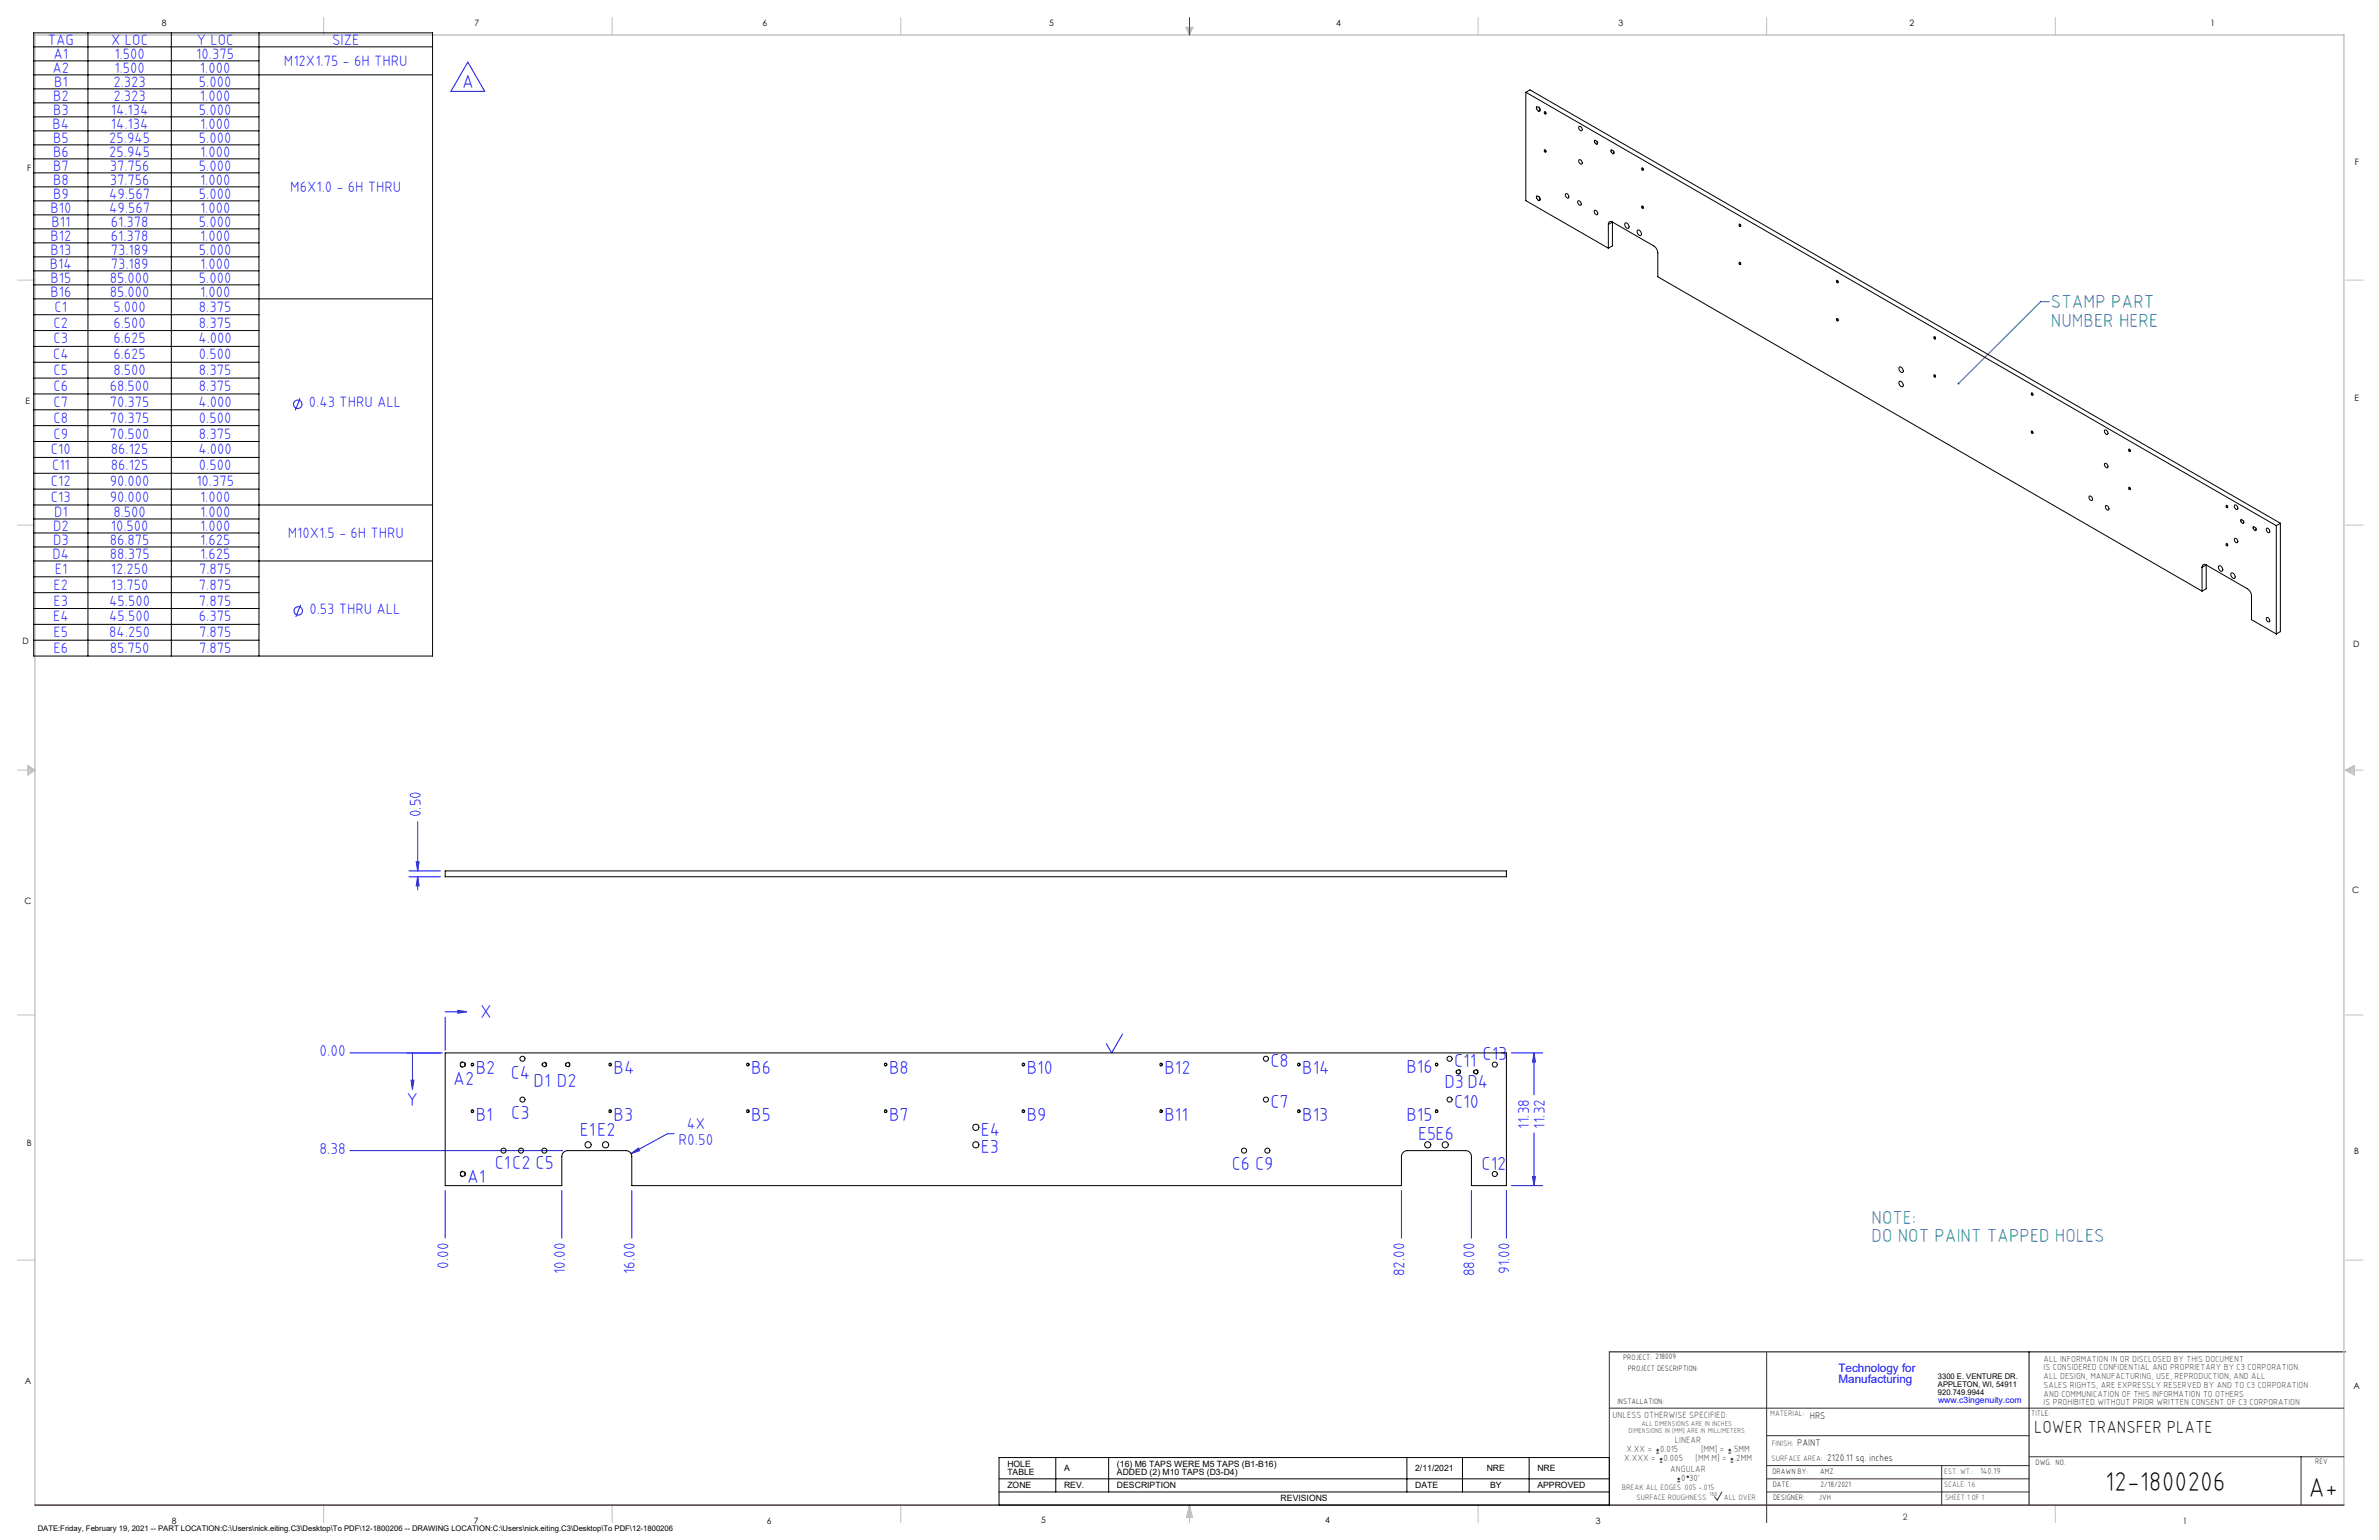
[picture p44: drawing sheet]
<svg xmlns="http://www.w3.org/2000/svg" width="864mm" height="559mm" viewBox="0 0 864 559" stroke-linecap="round" stroke-linejoin="round" font-family="sans-serif">
<defs><g id="words">
<g font-size="9.9">
<text x="764.2" y="541.1">12-1800206</text>
<text x="838" y="543.2">A+</text>
</g>
<g font-size="6.8" fill="#00f">
<text x="167.8" y="31.9">A</text>
<text x="174.3" y="369.5">X</text>
<text x="172.7" y="389.8">B2</text>
<text x="222.7" y="389.8">B4</text>
<text x="272.7" y="389.8">B6</text>
<text x="322.7" y="389.8">B8</text>
<text x="372.7" y="389.8">B10</text>
<text x="422.7" y="389.8">B12</text>
<text x="461.2" y="387.3">C8</text>
<text x="472.7" y="389.8">B14</text>
<text x="510.5" y="389.5">B16</text>
<text x="527.8" y="387.3">C11</text>
<text x="538.2" y="384.8">C13</text>
<text x="164.6" y="393.8">A2</text>
<text x="185.4" y="391.5">C4</text>
<text x="193.7" y="394.5">D1 D2</text>
<text x="524.3" y="394.8">D3 D4</text>
<text x="147.6" y="401.4">Y</text>
<text x="172.7" y="406.7">B1</text>
<text x="185.6" y="406.1">C3</text>
<text x="222.7" y="406.7">B3</text>
<text x="272.7" y="406.7">B5</text>
<text x="322.7" y="406.7">B7</text>
<text x="372.7" y="406.7">B9</text>
<text x="422.7" y="406.7">B11</text>
<text x="461.2" y="402.1">C7</text>
<text x="472.7" y="406.7">B13</text>
<text x="510.5" y="406.8">B15</text>
<text x="527.8" y="402.2">C10</text>
<text x="210.5" y="412.3">E1E2</text>
<text x="356" y="412.1">E4</text>
<text x="514.8" y="413.6">E5E6</text>
<text x="356" y="418.4">E3</text>
<text x="179.6" y="424.3">C1C2 C5</text>
<text x="447.1" y="424.5">C6 C9</text>
<text x="537.8" y="424.5">C12</text>
<text x="169.5" y="429.2">A1</text>
</g>
<g font-size="6.8" fill="#008080">
<text x="744.5" y="111.8">STAMP PART</text>
<text x="744.5" y="118.6">NUMBER HERE</text>
<text x="679.4" y="444">NOTE:</text>
<text x="679.4" y="450.8">DO NOT PAINT TAPPED HOLES</text>
</g>
<text font-size="6.3" x="738.4" y="519.9">LOWER TRANSFER PLATE</text>
<g font-size="5.7" fill="#00f">
<text x="152.8" y="296.6" transform="rotate(-90 152.8 296.6)">0.50</text>
<text x="116" y="383.2">0.00</text>
<text x="249.3" y="409.7">4X</text>
<text x="555.2" y="409.5" transform="rotate(-90 555.2 409.5)">11.38</text>
<text x="560.8" y="409.5" transform="rotate(-90 560.8 409.5)">11.32</text>
<text x="116" y="418.6">8.38</text>
<text x="246.3" y="415.3">R0.50</text>
<text x="162.8" y="460.4" transform="rotate(-90 162.8 460.4)">0.00</text>
<text x="205.1" y="462.3" transform="rotate(-90 205.1 462.3)">10.00</text>
<text x="230.5" y="462.3" transform="rotate(-90 230.5 462.3)">16.00</text>
<text x="509.9" y="463.1" transform="rotate(-90 509.9 463.1)">82.00</text>
<text x="535.3" y="463.1" transform="rotate(-90 535.3 463.1)">88.00</text>
<text x="548" y="462.3" transform="rotate(-90 548 462.3)">91.00</text>
</g>
<g font-size="5.4" fill="#00f">
<text x="17.3" y="16.3">TAG</text>
<text x="40.4" y="16.3">X LOC</text>
<text x="71.5" y="16.3">Y LOC</text>
<text x="120.6" y="16.3">SIZE</text>
<text x="19.4" y="21.3">A1</text>
<text x="41.6" y="21.3">1.500</text>
<text x="71.3" y="21.3">10.375</text>
<text x="103.1" y="23.9">M12X1.75 - 6H THRU</text>
<text x="19.1" y="26.4">A2</text>
<text x="41.6" y="26.4">1.500</text>
<text x="72.6" y="26.4">1.000</text>
<text x="19.6" y="31.5">B1</text>
<text x="41.2" y="31.5">2.323</text>
<text x="72.2" y="31.5">5.000</text>
<text x="19.2" y="36.6">B2</text>
<text x="19.2" y="41.7">B3</text>
<text x="40.2" y="41.7">14.134</text>
<text x="41.2" y="36.6">2.323</text>
<text x="72.2" y="41.7">5.000</text>
<text x="72.6" y="36.6">1.000</text>
<text x="19.1" y="46.7">B4</text>
<text x="40.2" y="46.7">14.134</text>
<text x="72.6" y="46.7">1.000</text>
<text x="19.3" y="51.8">B5</text>
<text x="39.7" y="51.8">25.945</text>
<text x="72.2" y="51.8">5.000</text>
<text x="19.3" y="56.9">B6</text>
<text x="39.7" y="56.9">25.945</text>
<text x="72.6" y="56.9">1.000</text>
<text x="19.3" y="62">B7</text>
<text x="39.9" y="62">37.756</text>
<text x="72.2" y="62">5.000</text>
<text x="19.3" y="67.1">B8</text>
<text x="39.9" y="67.1">37.756</text>
<text x="72.6" y="67.1">1.000</text>
<text x="105.4" y="69.6">M6X1.0 - 6H THRU</text>
<text x="18.3" y="77.2">B10</text>
<text x="19.3" y="72.1">B9</text>
<text x="39.7" y="72.1">49.567</text>
<text x="39.7" y="77.2">49.567</text>
<text x="72.2" y="72.1">5.000</text>
<text x="72.6" y="77.2">1.000</text>
<text x="18.7" y="82.3">B11</text>
<text x="40.2" y="82.3">61.378</text>
<text x="72.2" y="82.3">5.000</text>
<text x="18.3" y="87.4">B12</text>
<text x="40.2" y="87.4">61.378</text>
<text x="72.6" y="87.4">1.000</text>
<text x="18.3" y="92.5">B13</text>
<text x="40.2" y="92.5">73.189</text>
<text x="72.2" y="92.5">5.000</text>
<text x="18.1" y="97.6">B14</text>
<text x="40.2" y="97.6">73.189</text>
<text x="72.6" y="97.6">1.000</text>
<text x="18.3" y="102.6">B15</text>
<text x="18.3" y="107.7">B16</text>
<text x="39.9" y="102.6">85.000</text>
<text x="39.9" y="107.7">85.000</text>
<text x="72.2" y="102.6">5.000</text>
<text x="72.6" y="107.7">1.000</text>
<text x="19.8" y="113.3">C1</text>
<text x="41.2" y="113.3">5.000</text>
<text x="72.2" y="113.3">8.375</text>
<text x="19.4" y="118.9">C2</text>
<text x="41.2" y="118.9">6.500</text>
<text x="72.2" y="118.9">8.375</text>
<text x="19.4" y="124.6">C3</text>
<text x="41.2" y="124.6">6.625</text>
<text x="72" y="124.6">4.000</text>
<text x="19.3" y="130.4">C4</text>
<text x="41.2" y="130.4">6.625</text>
<text x="72.2" y="130.4">0.500</text>
<text x="19.4" y="136.1">C5</text>
<text x="41.2" y="136.1">8.500</text>
<text x="72.2" y="136.1">8.375</text>
<text x="19.4" y="141.9">C6</text>
<text x="39.8" y="141.9">68.500</text>
<text x="72.2" y="141.9">8.375</text>
<text x="19.4" y="147.6">C7</text>
<text x="39.9" y="147.6">70.375</text>
<text x="72" y="147.6">4.000</text>
<text x="112.1" y="147.8">0.43 THRU ALL</text>
<text x="19.5" y="153.4">C8</text>
<text x="39.9" y="153.4">70.375</text>
<text x="72.2" y="153.4">0.500</text>
<text x="19.4" y="159.1">C9</text>
<text x="39.9" y="159.1">70.500</text>
<text x="72.2" y="159.1">8.375</text>
<text x="18.5" y="164.9">C10</text>
<text x="40.2" y="164.9">86.125</text>
<text x="72" y="164.9">4.000</text>
<text x="18.9" y="170.6">C11</text>
<text x="40.2" y="170.6">86.125</text>
<text x="72.2" y="170.6">0.500</text>
<text x="18.5" y="176.4">C12</text>
<text x="39.9" y="176.4">90.000</text>
<text x="71.3" y="176.4">10.375</text>
<text x="18.5" y="182.1">C13</text>
<text x="39.9" y="182.1">90.000</text>
<text x="72.6" y="182.1">1.000</text>
<text x="19.7" y="187.6">D1</text>
<text x="41.2" y="187.6">8.500</text>
<text x="72.6" y="187.6">1.000</text>
<text x="19.3" y="192.6">D2</text>
<text x="19.3" y="197.7">D3</text>
<text x="39.9" y="197.7">86.875</text>
<text x="40.3" y="192.6">10.500</text>
<text x="72.6" y="192.6">1.000</text>
<text x="72.6" y="197.7">1.625</text>
<text x="104.4" y="195.2">M10X1.5 - 6H THRU</text>
<text x="19.1" y="202.8">D4</text>
<text x="39.9" y="202.8">88.375</text>
<text x="72.6" y="202.8">1.625</text>
<text x="19.9" y="208.3">E1</text>
<text x="40.3" y="208.3">12.250</text>
<text x="72.3" y="208.3">7.875</text>
<text x="19.4" y="214">E2</text>
<text x="40.2" y="214">13.750</text>
<text x="72.2" y="214">7.875</text>
<text x="19.4" y="219.7">E3</text>
<text x="39.7" y="219.7">45.500</text>
<text x="72.2" y="219.7">7.875</text>
<text x="19.3" y="225.5">E4</text>
<text x="39.7" y="225.5">45.500</text>
<text x="72.2" y="225.5">6.375</text>
<text x="112.3" y="222.7">0.53 THRU ALL</text>
<text x="19.5" y="231.2">E5</text>
<text x="39.7" y="231.2">84.250</text>
<text x="72.2" y="231.2">7.875</text>
<text x="19.5" y="237">E6</text>
<text x="39.9" y="237">85.750</text>
<text x="72.2" y="237">7.875</text>
</g>
<g font-size="4.2" fill="#00f">
<text x="667.4" y="497.7">Technology for</text>
<text x="667.4" y="502">Manufacturing</text>
</g>
<g font-size="3.5">
<text x="657" y="514.9">HRS</text>
<text x="652.4" y="524.7">PAINT</text>
<text x="663.3" y="530.1">2120.11 sq. inches</text>
</g>
<g font-size="3.3" fill="#382c30">
<text x="585.4" y="514.4">UNLESS OTHERWISE SPECIFIED:</text>
<text x="590.4" y="526.8">X.XX =</text>
<text x="602.6" y="526.8">0.015</text>
<text x="608" y="523.6">LINEAR</text>
<text x="617.5" y="526.8">[MM] =</text>
<text x="628.8" y="526.8">.5MM</text>
<text x="589.6" y="530.1">X.XXX =</text>
<text x="603.9" y="530.1">0.005</text>
<text x="606.3" y="534">ANGULAR</text>
<text x="615.5" y="530.1">[MM.M] =</text>
<text x="629.6" y="530.1">.2MM</text>
<text x="610.3" y="537.3">0</text>
<text x="613.2" y="537.3">30'</text>
</g>
<g font-size="3.2">
<text x="58.8" y="9.6">8</text>
<text x="172.3" y="9.5">7</text>
<text x="276.8" y="9.5">6</text>
<text x="380.9" y="9.6">5</text>
<text x="485" y="9.5">4</text>
<text x="587.5" y="9.5">3</text>
<text x="693.1" y="9.5">2</text>
<text x="802.4" y="9.5">1</text>
<text x="854.9" y="59.8">F</text>
<text x="9.9" y="62">F</text>
<text x="9.3" y="146.5">E</text>
<text x="854.7" y="145.5">E</text>
<text x="8.2" y="233.6">D</text>
<text x="854.3" y="234.9">D</text>
<text x="8.9" y="328.1">C</text>
<text x="853.9" y="324.1">C</text>
<text x="9.7" y="415.8">B</text>
<text x="854.6" y="418.6">B</text>
<text x="9" y="502">A</text>
<text x="854.3" y="503.9">A</text>
<text x="62.3" y="552.9">8</text>
<text x="172" y="552.9">7</text>
<text x="278.3" y="552.9">6</text>
<text x="377.9" y="552.8">5</text>
<text x="481" y="552.8">4</text>
<text x="579.3" y="552.8">3</text>
<text x="792.4" y="552.8">1</text>
</g>
<g font-size="3.2" fill="#382c30">
<text x="741.9" y="494.1">ALL INFORMATION IN OR DISCLOSED BY THIS DOCUMENT</text>
<text x="741.9" y="497.3">IS CONSIDERED CONFIDENTIAL AND PROPRIETARY BY C3 CORPORATION.</text>
<text x="741.9" y="500.4">ALL DESIGN, MANUFACTURING, USE, REPRODUCTION, AND ALL</text>
<text x="741.9" y="503.6">SALES RIGHTS, ARE EXPRESSLY RESERVED BY AND TO C3 CORPORATION</text>
<text x="741.9" y="506.8">AND COMMUNICATION OF THIS INFORMATION TO OTHERS</text>
<text x="741.9" y="510">IS PROHIBITED WITHOUT PRIOR WRITTEN CONSENT OF C3 CORPORATION</text>
<text x="718.8" y="534.7">140.19</text>
<text x="690.7" y="551.6">2</text>
</g>
<text font-size="3.1" fill="#00f" x="703.5" y="509.2">www.c3ingenuity.com</text>
<g font-size="3.1">
<text x="365.7" y="532.3">HOLE</text>
<text x="386.3" y="533.8">A</text>
<text x="405.5" y="532.3">(16) M6 TAPS WERE M5 TAPS (B1-B16)</text>
<text x="513.7" y="533.8">2/11/2021</text>
<text x="539.7" y="533.8">NRE</text>
<text x="558.1" y="533.8">NRE</text>
<text x="365.7" y="535.3">TABLE</text>
<text x="405.5" y="535.3">ADDED (2) M10 TAPS (D3-D4)</text>
<text x="365.7" y="540">ZONE</text>
<text x="386.3" y="540">REV.</text>
<text x="405.5" y="540">DESCRIPTION</text>
<text x="464.9" y="544.8">REVISIONS</text>
<text x="513.7" y="540">DATE</text>
<text x="540.9" y="540">BY</text>
<text x="558.1" y="540">APPROVED</text>
</g>
<g font-size="2.8">
<text x="589.2" y="493.3">PROJECT: 218009</text>
<text x="590.9" y="497.3">PROJECT DESCRIPTION:</text>
<text x="703.5" y="500.5">3300 E. VENTURE DR.</text>
<text x="703.5" y="503.3">APPLETON, WI, 54911</text>
<text x="587.1" y="509.6">INSTALLATION:</text>
<text x="703.5" y="506.2">920.749.9944</text>
<text x="737.3" y="513.8">TITLE:</text>
<text x="738.9" y="531.5">DWG. NO.</text>
<text x="840.5" y="531.3">REV</text>
<text x="643.4" y="534.9">DRAWN BY:</text>
<text x="643.5" y="539.7">DATE:</text>
<text x="660.7" y="534.7">AMZ</text>
<text x="660.9" y="539.6">2/18/2021</text>
<text x="643.6" y="544.4">DESIGNER:</text>
<text x="660.3" y="544.3">JVH</text>
<text x="13.7" y="555.5">DATE:Friday, February 19, 2021 -- PART LOCATION:C:\Users\nick.eiting.C3\Desktop\To PDF\12-1800206 -- DRAWING LOCATION:C:\Users\nick.eiting.C3\Desktop\To PDF\12-1800206</text>
</g>
<g font-size="2.8" fill="#382c30">
<text x="642.6" y="513.8">MATERIAL:</text>
<text x="643.2" y="524.8">FINISH:</text>
<text x="643.1" y="530.1">SURFACE AREA:</text>
<text x="705.7" y="534.7">EST. WT.:</text>
<text x="705.7" y="539.7">SCALE: 1:6</text>
<text x="588.8" y="540.5">BREAK ALL EDGES .005 -.015</text>
<text x="594" y="544.2">SURFACE ROUGHNESS</text>
<text x="625.8" y="544.2">ALL OVER</text>
<text x="706.1" y="544.4">SHEET 1 OF 1</text>
</g>
<g font-size="2.5" fill="#382c30">
<text x="591.2" y="520.1">DIMENSIONS IN [MM] ARE IN MILLIMETERS</text>
<text x="595.9" y="517.3">ALL DIMENSIONS ARE IN INCHES</text>
</g>
<text font-size="2.2" fill="#382c30" x="620.6" y="542.9">160</text>
</g></defs>
<g fill="none" stroke="#000" stroke-width=".36">
<path d="M12.2 11.9h144.8v226.2h-144.8zM12.2 17h144.8M31.9 11.9v226.2M62.2 11.9v226.2M94 11.9v226.2M12.2 22.1h81.8M12.2 27.2h144.8M12.2 32.2h81.8M12.2 37.3h81.8M12.2 42.4h81.8M12.2 47.5h81.8M12.2 52.6h81.8"/>
<path d="M12.2 57.6h81.8M12.2 62.7h81.8M12.2 67.8h81.8M12.2 72.9h81.8M12.2 78h81.8M12.2 83h81.8M12.2 88.1h81.8M12.2 93.2h81.8M12.2 98.3h81.8M12.2 103.4h81.8M12.2 108.4h144.8M12.2 114.2h81.8"/>
<path d="M12.2 119.9h81.8M12.2 125.7h81.8M12.2 131.4h81.8M12.2 137.2h81.8M12.2 142.9h81.8M12.2 148.7h81.8M12.2 154.4h81.8M12.2 160.2h81.8M12.2 166h81.8M12.2 171.7h81.8M12.2 177.5h81.8M12.2 183.2h144.8"/>
<path d="M12.2 188.3h81.8M12.2 193.4h81.8M12.2 198.5h81.8M12.2 203.6h144.8M12.2 209.3h81.8M12.2 215.1h81.8M12.2 220.8h81.8M12.2 226.6h81.8M12.2 232.3h81.8M584.2 490.5h267.3M736.6 490.5v55.6M362.7 528.9h221.5v17.2h-221.5z"/>
<path d="M362.7 536.6h221.5M383.3 528.9v12.5M402.4 528.9v12.5M510.7 528.9v12.5M530.9 528.9v12.5M555.1 528.9v12.5M362.7 541.4h221.5"/>
</g>
<g fill="none" stroke="#c0c0c0" stroke-width=".36">
<path d="M117.5 6.4v6.3M222.2 6.4v6.3M327 6.4v6.3M430.4 9.9h2.7l-1.3 2.8zM430.9 9.9l.9 2.8M431.2 9.9l.6 2.8M432.1 9.9l-.3 2.8M432.6 9.9l-.8 2.8M536.6 6.4v6.3M641.3 6.4v6.3M746.1 6.4v6.3M6.3 101.6h6.4"/>
<path d="M851.5 101.6h6.3M6.3 190.5h6.4M851.5 190.5h6.3M6.3 279.4h6.4M10.1 277.7l2.6 1.7-2.6 1.9zM10.1 278.2l2.6 1.2M10.1 278.8l2.6 .6M12.7 279.4l-2.6 1.2M12.7 279.4l-2.6 .5M851.5 279.4h6.3M851.5 279.4l3.1 .5M851.5 279.4l3.1 1.2"/>
<path d="M851.5 279.4l3.1-1.7v3.6zM854.6 278.8l-3.1 .6M854.6 278.2l-3.1 1.2M6.3 368.3h6.4M851.5 368.3h6.3M6.3 457.2h6.4M851.5 457.2h6.3M117.5 546.1v6.4M222.2 546.1v6.4M327 546.1v6.4M431.8 546.1v6.4M431.8 546.1l1.1 4.5h-2.2z"/>
<path d="M431.8 546.1l.6 4.5M431.8 546.1l-.9 4.5M431.8 546.1l-.4 4.5M431.8 546.1l.3 4.5M536.6 546.1v6.4M746.1 546.1v6.4"/>
</g>
<path d="M12.7 546.1v-533.4h838.2v533.4" fill="none" stroke="#c0c0c0" stroke-width=".5"/>
<g fill="none" stroke="#00f" stroke-width=".36">
<path d="M431.8 6.4v6.3M169.8 22.5l6.2 10.7h-12.3zM108.9 144.5l-1.7 4.4M109.1 219.5l-1.7 4.3M151.6 298.2v17.8M148.4 318.1h11.4M148.4 316h11.4M151.1 312.7h1l-.5 3.3zM151.6 318.1v4.8M151.6 318.1l.5 3.3h-1zM161.6 369.1v12M161.6 367.1h4.6"/>
<path d="M166.2 366.6l3.3 .5-3.3 .5zM407.5 375.2l-4 6.9-1.9-3.5M127 382.1h33.6M149.2 392h1l-.5 3.3zM149.7 382.1v9.9M548.6 382.1h11.4M556.9 382.1v15.1M556.9 382.1l.5 3.3h-1.1zM127 417.5h77.3M229.1 418.6l2.6-2 .5 .9zM244.7 411.4h-2.4l-13.2 7.2M556.9 411.1v19.1"/>
<path d="M161.6 432v17.3M203.9 432v17.3M229.3 432v17.3M508.7 432v17.3M534.1 432v17.3M546.8 432v17.3M548.6 430.2h11.4M556.3 426.9h1.1l-.5 3.3z"/>
<circle cx="108.1" cy="146.7" r="1.53"/>
<circle cx="108.3" cy="221.7" r="1.53"/>
</g>
<path d="M584.2 490.5v55.6M641.3 490.7v61.8M584.2 511h266.7M641.3 520.9h95.3M641.3 531.8h95.3M641.3 536.6h95.3M704.8 531.8v14.3M736.6 528.6h114.3M835.3 528.6v17.5M625.1 541.4l-1.7 2.9-1-1.2M641.3 541.4h95.3" fill="none" stroke="#382c30" stroke-width=".36"/>
<path d="M12.7 546.1h838.2" fill="none" stroke="#382c30" stroke-width=".5"/>
<path d="M580 51.9a.6 .6 0 0 1-.8 .4 .6 .6 0 0 1-.4-.7 .51 .51 0 0 1 .3-.8 .51 .51 0 0 1 .7 .5l.2 .6M585.9 55.4a.6 .6 0 0 1-.7 .4 .6 .6 0 0 1-.4-.8 .51 .51 0 0 1 .3-.7 .51 .51 0 0 1 .7 .5l.1 .6M814.6 189.5a.6 .6 0 0 1-.8 .4 .6 .6 0 0 1-.4-.7 .51 .51 0 0 1 .4-.8 .51 .51 0 0 1 .6 .5l.2 .6M819.1 192.1a.6 .6 0 0 1-.8 .4 .6 .6 0 0 1-.4-.7 .51 .51 0 0 1 .3-.8 .51 .51 0 0 1 .7 .5l.2 .6M169 386.3a1 1 0 0 0-1.5-.9 1 1 0 0 0-.1 1.7 1 1 0 0 0 1.6-.7v-.1M169 426a1 1 0 0 0-1.5-.9 1 1 0 0 0-.1 1.7 1 1 0 0 0 1.6-.7v-.1" fill="none" stroke="#000" stroke-width=".36" stroke-dasharray="1.3 .6" stroke-dashoffset=".4" stroke-linecap="butt"/>
<g fill="none" stroke="#000" stroke-width=".36" stroke-dasharray="1.3 .6" stroke-linecap="butt">
<path d="M559.1 39.9a.65 .65 0 0 1-.7 .5 .65 .65 0 0 1-.6-.7 .65 .65 0 0 1 .3-1.1 .65 .65 0 0 1 .8 .7l.2 .6M559.1 72.3a.65 .65 0 0 1-.7 .5 .65 .65 0 0 1-.6-.7 .65 .65 0 0 1 .3-1.1 .65 .65 0 0 1 .8 .7l.2 .6M172 386.3a.5 .5 0 0 0-.8-.5 .5 .5 0 0 0 0 .9 .5 .5 0 0 0 .8-.3v-.1M222 386.3a.5 .5 0 0 0-.8-.5 .5 .5 0 0 0 0 .9 .5 .5 0 0 0 .8-.3v-.1M272 386.3a.5 .5 0 0 0-.8-.5 .5 .5 0 0 0 0 .9 .5 .5 0 0 0 .8-.3v-.1M322 386.3a.5 .5 0 0 0-.8-.5 .5 .5 0 0 0 0 .9 .5 .5 0 0 0 .8-.3v-.1M372 386.3a.5 .5 0 0 0-.8-.5 .5 .5 0 0 0 0 .9 .5 .5 0 0 0 .8-.3v-.1M422 386.3a.5 .5 0 0 0-.8-.5 .5 .5 0 0 0 0 .9 .5 .5 0 0 0 .8-.3v-.1M472 386.3a.5 .5 0 0 0-.8-.5 .5 .5 0 0 0 0 .9 .5 .5 0 0 0 .8-.3v-.1M522 386.3a.5 .5 0 0 0-.8-.5 .5 .5 0 0 0 0 .9 .5 .5 0 0 0 .8-.3v-.1M172 403.2a.5 .5 0 0 0-.8-.4 .5 .5 0 0 0 0 .8 .5 .5 0 0 0 .8-.3v-.1M222 403.2a.5 .5 0 0 0-.8-.4 .5 .5 0 0 0 0 .8 .5 .5 0 0 0 .8-.3v-.1"/>
<path d="M272 403.2a.5 .5 0 0 0-.8-.4 .5 .5 0 0 0 0 .8 .5 .5 0 0 0 .8-.3v-.1M322 403.2a.5 .5 0 0 0-.8-.4 .5 .5 0 0 0 0 .8 .5 .5 0 0 0 .8-.3v-.1M372 403.2a.5 .5 0 0 0-.8-.4 .5 .5 0 0 0 0 .8 .5 .5 0 0 0 .8-.3v-.1M422 403.2a.5 .5 0 0 0-.8-.4 .5 .5 0 0 0 0 .8 .5 .5 0 0 0 .8-.3v-.1M472 403.2a.5 .5 0 0 0-.8-.4 .5 .5 0 0 0 0 .8 .5 .5 0 0 0 .8-.3v-.1M522 403.2a.5 .5 0 0 0-.8-.4 .5 .5 0 0 0 0 .8 .5 .5 0 0 0 .8-.3v-.1"/>
</g>
<path d="M198.5 386.3a.83 .83 0 0 0-1.3-.8 .83 .83 0 0 0-.1 1.5 .83 .83 0 0 0 1.3-.6l.1-.1M206.9 386.3a.83 .83 0 0 0-1.2-.8 .83 .83 0 0 0-.1 1.5 .83 .83 0 0 0 1.3-.6v-.1M530.2 388.9a.83 .83 0 0 0-1.2-.7 .83 .83 0 0 0-.1 1.4 .83 .83 0 0 0 1.3-.5v-.2M536.6 388.9a.83 .83 0 0 0-1.2-.7 .83 .83 0 0 0-.1 1.4 .83 .83 0 0 0 1.3-.5v-.2" fill="none" stroke="#000" stroke-width=".36" stroke-dasharray="1.3 .6" stroke-dashoffset="-.1" stroke-linecap="butt"/>
<g fill="none" stroke="#000" stroke-width=".36" stroke-dasharray="1.3 .6" stroke-dashoffset=".3" stroke-linecap="butt">
<path d="M561.2 41.1v.2a.43 .43 0 0 1-.6-.2 .43 .43 0 0 1 .2-.6l.4 .6M561.2 55v.1a.43 .43 0 0 1-.6-.2 .43 .43 0 0 1 .2-.6l.4 .7M596.6 61.5v.2a.43 .43 0 0 1-.6-.2 .43 .43 0 0 1 .2-.6l.4 .6M596.6 75.4v.1a.43 .43 0 0 1-.6-.2 .43 .43 0 0 1 .2-.6l.4 .7M631.9 82v.1a.43 .43 0 0 1-.6-.2 .43 .43 0 0 1 .2-.6l.4 .7M631.9 95.8v.1a.43 .43 0 0 1-.6-.2 .43 .43 0 0 1 .2-.6l.4 .7M667.3 102.4v.1a.43 .43 0 0 1-.6-.2 .43 .43 0 0 1 .2-.6l.4 .7M667.3 116.2v.1a.43 .43 0 0 1-.6-.2 .43 .43 0 0 1 .2-.5l.4 .6M702.7 122.8l-.1 .1a.43 .43 0 0 1-.6-.2 .43 .43 0 0 1 .2-.6l.5 .7M702.7 136.6l-.1 .1a.43 .43 0 0 1-.6-.2 .43 .43 0 0 1 .2-.5l.5 .6M738 143.2v.1a.43 .43 0 0 1-.6-.2 .43 .43 0 0 1 .2-.6l.4 .7M738 157v.1a.43 .43 0 0 1-.6-.1 .43 .43 0 0 1 .2-.6l.4 .6"/>
<path d="M773.4 163.6l-.1 .1a.43 .43 0 0 1-.5-.2 .43 .43 0 0 1 .1-.5l.5 .6M773.4 177.4l-.1 .2a.43 .43 0 0 1-.5-.2 .43 .43 0 0 1 .1-.6l.5 .6M808.7 184v.1a.43 .43 0 0 1-.6-.1 .43 .43 0 0 1 .2-.6l.4 .6M808.7 197.8v.2a.43 .43 0 0 1-.6-.2 .43 .43 0 0 1 .2-.6l.4 .6"/>
</g>
<path d="M744 109.5h-3.2l-29.8 29.7" fill="none" stroke="#008080" stroke-width=".36"/>
<path d="M710.8 138.9a.35 .35 0 0 1 .4 .1 .35 .35 0 0 1 0 .5 .35 .35 0 0 1-.5-.1l.3-.2-.3 .2z" fill="#008080"/>
<g fill="#00f">
<path d="M229.1 418.6l2.6-2 .5 .9z"/>
<path d="M166.2 366.6l3.3 .5-3.3 .5zM149.2 392h1l-.5 3.3z"/>
<path d="M556.3 426.9h1.1l-.5 3.3zM556.9 382.1l.5 3.3h-1.1zM151.6 318.1l.5 3.3h-1zM151.1 312.7h1l-.5 3.3z"/>
</g>
<g fill="none" stroke="#000" stroke-width=".36">
<path d="M553.9 33.5v39.3l29.9 17.3M553.9 33.5l272.4 157.2M553.9 33.5l1.5-.9 272.4 157.3M557.9 38.8a.9 .9 0 0 1 .9 .5 .9 .9 0 0 1-.1 1l-.8-.6zM560.6 54.4l.6 .6a.37 .37 0 0 1-.6 0 .37 .37 0 0 1 0-.6zM560.6 40.6l.6 .5a.37 .37 0 0 1-.6 0 .37 .37 0 0 1 0-.5zM573.2 58.1a.85 .85 0 0 1 1 .4 .85 .85 0 0 1-.3 1.1 1.26 1.26 0 0 1-.7-1.5zM573.3 45.9a.89 .89 0 0 1 .9 .5 .89 .89 0 0 1-.3 1.1 1.12 1.12 0 0 1-.6-1.6zM579 51a.73 .73 0 0 1 .7 .4 .73 .73 0 0 1-.2 .9 .9 .9 0 0 1-.5-1.3zM584.9 54.6a.67 .67 0 0 1 .8 .3 .67 .67 0 0 1-.2 .8l-.5-.4zM557.9 71.2a.87 .87 0 0 1 .9 .5 .87 .87 0 0 1-.1 1h-.2a1.08 1.08 0 0 1-.6-1.5zM568.4 70.3a.97 .97 0 0 1 1 .5 .97 .97 0 0 1-.2 1.1 1.11 1.11 0 0 1-.8-1.6z"/>
<path d="M572.8 73a.93 .93 0 0 1 1 .4 .93 .93 0 0 1-.1 1.1h-.2a1.21 1.21 0 0 1-.7-1.5zM578.8 76.4a.95 .95 0 0 1 1 .5 .95 .95 0 0 1-.1 1.1 1.2 1.2 0 0 1-.9-1.6zM595.9 74.9h.4l.1 .7-.3-.2zM595.9 61.1a.35 .35 0 0 1 .5 .1 .35 .35 0 0 1-.2 .5zM583.8 81.5v8.6M585.3 80.6l15 8.6a3.2 3.2 0 0 1 1.5 2.6v8.6l197.6 114.1M585.3 80.6a.91 .91 0 0 0-1-.1 .91 .91 0 0 0-.5 1M585.3 80.6l-1.5 .9M585.3 80.6v8.6l-1.5 .9M590 80.9a1.24 1.24 0 0 1 1.2 .7 1.24 1.24 0 0 1-.2 1.3 1.31 1.31 0 0 1-1-2zM594.4 83.6a1.18 1.18 0 0 1 1.2 .5 1.18 1.18 0 0 1-.1 1.4l-.5-.2a1.44 1.44 0 0 1-.6-1.7zM631.3 95.3l.5 .2v.5l-.3-.2z"/>
<path d="M631.3 81.5h.4l.1 .6-.3-.1zM689.4 133.2a1.13 1.13 0 0 1 1.3 .6 1.13 1.13 0 0 1-.3 1.4l-.3-.2a1.51 1.51 0 0 1-.7-1.8zM689.4 138.4a1.13 1.13 0 0 1 1.3 .6 1.13 1.13 0 0 1-.3 1.4l-.3-.2a1.51 1.51 0 0 1-.7-1.8zM702.1 136.1l.1-.1a.38 .38 0 0 1 .4 .4 .38 .38 0 0 1-.3 .4zM702.1 122.2h.1a.38 .38 0 0 1 .4 .3 .38 .38 0 0 1-.3 .4zM737.4 142.6l.4 .2 .1 .5a.43 .43 0 0 1-.5-.1 .43 .43 0 0 1 0-.6zM737.4 156.5l.4 .1 .1 .5a.43 .43 0 0 1-.5-.1 .43 .43 0 0 1 0-.5zM764.1 156a.89 .89 0 0 1 1 .6 .89 .89 0 0 1-.3 1.1l-.2-.1a1.13 1.13 0 0 1-.5-1.6zM764 168.2a.93 .93 0 0 1 1 .5 .93 .93 0 0 1-.1 1.1l-.3-.1a1.21 1.21 0 0 1-.6-1.5zM772.7 177h.4l.1 .6-.3-.1zM772.7 163.1l.4 .1 .1 .6-.3-.1zM758.4 180.1a.93 .93 0 0 1 1 .4 .93 .93 0 0 1-.1 1.1l-.3-.1a1.21 1.21 0 0 1-.6-1.4z"/>
<path d="M764.4 183.6a.95 .95 0 0 1 1 .4 .95 .95 0 0 1-.1 1.1 1.19 1.19 0 0 1-.9-1.5zM808.1 197.3h.3a.34 .34 0 0 1 .3 .3 .34 .34 0 0 1-.3 .4zM808.1 183.4l.5 .3v.5l-.5-.3zM811.1 195.4a.91 .91 0 0 1 1.1 .5 .91 .91 0 0 1-.2 1.1 1.19 1.19 0 0 1-.9-1.6zM811.1 183.3a.93 .93 0 0 1 1.1 .5 .93 .93 0 0 1-.2 1.1l-.3-.1a1.24 1.24 0 0 1-.6-1.5zM813.5 188.7a.67 .67 0 0 1 .8 .3 .67 .67 0 0 1-.2 .9 .93 .93 0 0 1-.6-1.2zM818 191.3a.67 .67 0 0 1 .8 .3 .67 .67 0 0 1-.2 .9l-.6-.7zM822.9 191.7a.89 .89 0 0 1 .9 .5 .89 .89 0 0 1-.3 1.1l-.2-.1a1.13 1.13 0 0 1-.4-1.5zM826.3 190.7v39.3M827.8 189.9v39.3l-1.5 .8M827.8 189.9l-1.5 .8M799.4 205.8v8.7"/>
<path d="M800.9 205l14.9 8.6a3.3 3.3 0 0 1 1.5 2.6v8.7l9 5.1M800.9 205a.92 .92 0 0 0-1.1-.1 .92 .92 0 0 0-.4 .9M800.9 205l-1.5 .8M800.9 205v8.6l-1.5 .9M805.4 205.4a1.13 1.13 0 0 1 1.3 .6 1.13 1.13 0 0 1-.3 1.3l-.3-.1a1.51 1.51 0 0 1-.7-1.8zM810 207.9a1.26 1.26 0 0 1 1.2 .7 1.26 1.26 0 0 1-.1 1.3 1.35 1.35 0 0 1-1.1-2zM822.7 224.2a.93 .93 0 0 1 1.1 .4 .93 .93 0 0 1-.2 1.1l-.3-.1a1.21 1.21 0 0 1-.6-1.4zM161.6 316h385.2v2.1h-385.2zM161.6 382.1h385.2v48.1h-12.7v-10.6a2.15 2.15 0 0 0-2.1-2.1h-21.1a2.15 2.15 0 0 0-2.2 2.1v10.6h-279.4v-10.6a2.15 2.15 0 0 0-2.1-2.1h-21.1a2.15 2.15 0 0 0-2.2 2.1v10.6h-42.3z"/>
<circle cx="667" cy="102.1" r=".33"/>
<circle cx="667" cy="115.9" r=".33"/>
<circle cx="167.9" cy="386.3" r=".86"/>
<circle cx="171.5" cy="386.3" r=".42"/>
<circle cx="189.7" cy="399" r=".92"/>
<circle cx="189.7" cy="384.2" r=".92"/>
<circle cx="197.6" cy="386.3" r=".7"/>
<circle cx="206.1" cy="386.3" r=".7"/>
<circle cx="221.5" cy="386.3" r=".41"/>
<circle cx="271.4" cy="386.3" r=".41"/>
<circle cx="321.5" cy="386.3" r=".42"/>
<circle cx="371.5" cy="386.3" r=".41"/>
<circle cx="421.4" cy="386.3" r=".41"/>
<circle cx="459.5" cy="399" r=".92"/>
<circle cx="459.5" cy="384.2" r=".92"/>
<circle cx="471.5" cy="386.3" r=".42"/>
<circle cx="521.5" cy="386.3" r=".41"/>
<circle cx="526.2" cy="399" r=".92"/>
<circle cx="526.2" cy="384.2" r=".92"/>
<circle cx="529.4" cy="388.9" r=".7"/>
<circle cx="535.7" cy="388.9" r=".7"/>
<circle cx="542.6" cy="386.3" r=".92"/>
<circle cx="171.5" cy="403.2" r=".42"/>
<circle cx="182.8" cy="417.5" r=".92"/>
<circle cx="189.1" cy="417.5" r=".92"/>
<circle cx="197.6" cy="417.5" r=".92"/>
<circle cx="213.5" cy="415.4" r="1.13"/>
<circle cx="219.8" cy="415.4" r="1.13"/>
<circle cx="221.5" cy="403.2" r=".41"/>
<circle cx="271.4" cy="403.2" r=".41"/>
<circle cx="321.5" cy="403.2" r=".42"/>
<circle cx="354.2" cy="415.4" r="1.13"/>
<circle cx="354.2" cy="409" r="1.13"/>
<circle cx="371.5" cy="403.2" r=".41"/>
<circle cx="421.4" cy="403.2" r=".41"/>
<circle cx="451.6" cy="417.5" r=".92"/>
<circle cx="460.1" cy="417.5" r=".92"/>
<circle cx="471.5" cy="403.2" r=".42"/>
<circle cx="518.3" cy="415.4" r="1.13"/>
<circle cx="521.5" cy="403.2" r=".41"/>
<circle cx="524.6" cy="415.4" r="1.13"/>
<circle cx="167.9" cy="426" r=".86"/>
<circle cx="542.6" cy="426" r=".92"/>
</g>
<g fill="none" stroke="#382c30" stroke-width=".36">
<path d="M601.2 527.3h1.1M601.2 526.2h1.1M601.7 525.7v1M602.5 530.5h1M602.5 529.5h1M603 529v1M608.9 537.7h1M608.9 536.6h1M609.4 536.1v1.1M627.4 527.3h1M627.4 526.2h1M627.9 525.7v1"/>
<path d="M628.2 530.5h1M628.2 529.5h1M628.7 529v1"/>
<circle cx="612.7" cy="535.9" r=".27"/>
</g>
<use href="#words"/>
</svg>
